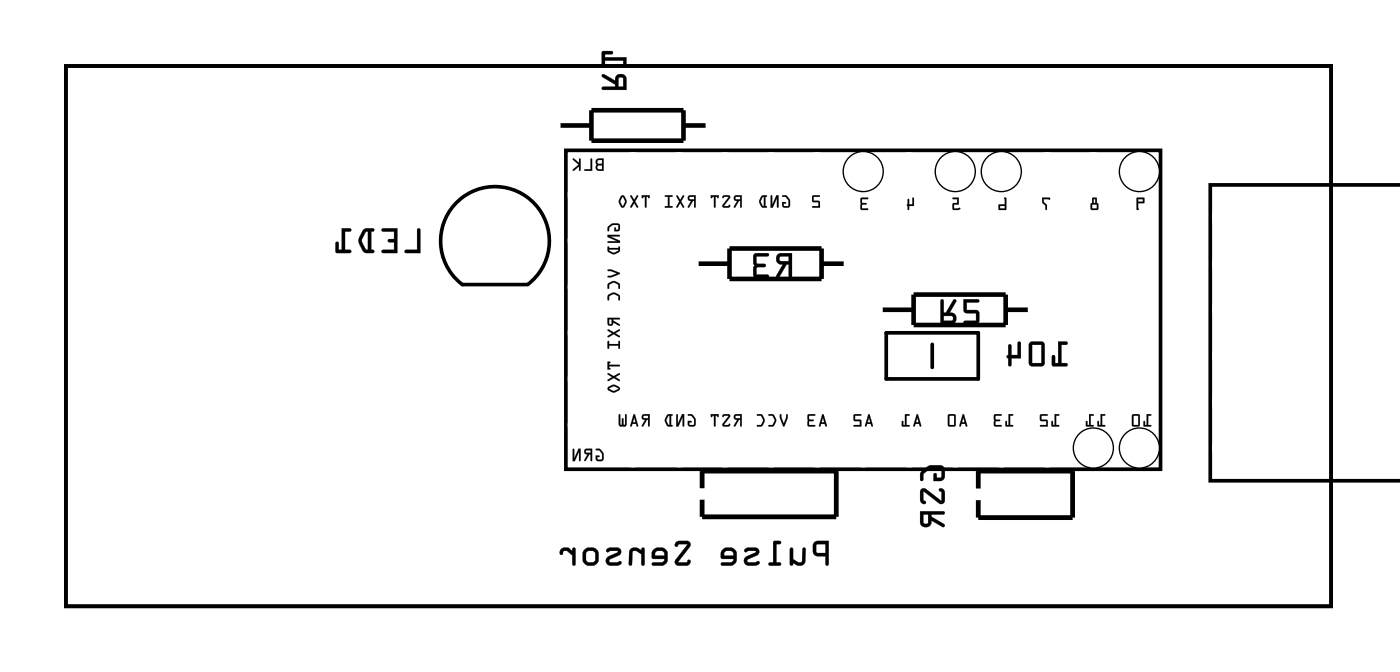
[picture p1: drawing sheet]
<svg xmlns="http://www.w3.org/2000/svg" width="77mm" height="37mm" viewBox="0 0 77 37" stroke-linecap="round" stroke-linejoin="round" font-family="sans-serif">
<path d="M3.6 3.6h69.9v29.8h-69.9zM25 11.4a3 3 0 0 1 4.5-.2 3 3 0 0 1-.4 4.5h-3.6a3 3 0 0 1-.5-4.3zM31.2 8.3h32.8v17.6h-32.8zM48.9 18.3h5.1v2.6h-5.1zM51.4 19v1.3M77.3 10.2h-10.5v16.3h10.5" fill="none" stroke="#000" stroke-width=".2"/>
<g fill="#000">
<path d="M44.8 10.8h.4l-.3 .1v.2h.3l.1 .4-.5-.1h.4v-.2l-.4-.1zM47.5 10.9h.4l-.3 .1v.2h.2l-.2 .1v.2h.3v.1l-.4-.1zM50.1 11h.1v.3h.1l.1-.4v.5h-.2l-.1 .2-.1-.3zM52.6 10.9h.3v.4h-.3v.2h.4h-.4v-.3h.2v-.2h-.2zM57.5 10.9h.4v.1h-.3v.1l.2 .2-.1 .3v-.3l-.2-.1z"/>
<path d="M23 12.6v1.2h-.6v.1h.8v-1.2zM21.1 12.6v.2h.6v.4h-.2l-.1 .1h.1l.2 .1v.4h-.6v.1h.8v-1.3zM20 12.7a.81 .81 0 0 0 0 1.2h.6h.1l-.2-.1v-1l.1-.1v-.1h-.4zM20.2 12.8h.1v1l-.1-.1-.2-.4zM18.9 12.6v1.2h-.2v-.4l-.1-.1-.1 .6h.8v-.1h-.3v-1h.3l.1-.2z"/>
<path d="M23 12.6v1.2h-.6a.1 .1 0 0 0-.1 .1 .1 .1 0 0 0 .1 .1h.8v-1.3zM23.1 12.6l.1 .1v1.2h-.8v-.1h.6zM21.1 12.6v.2h.6v.4h-.2a.1 .1 0 0 0-.1 .1 .1 .1 0 0 0 .1 .1h.2v.4h-.6a.1 .1 0 0 0-.1 .1 .1 .1 0 0 0 .1 .1h.8v-1.4zM21.1 12.6h.8v1.3h-.8v-.1h.7v-.5h-.3h-.1l.1-.1h.3v-.4l-.7-.1zM20 12.7l-.2 .5v.3l.3 .4 .5 .1a.1 .1 0 0 0 .1-.1 .1 .1 0 0 0-.1-.1h-.1v-1h.1a.1 .1 0 0 0 .1-.1 .1 .1 0 0 0-.1-.1zM20.1 12.7l.1-.1h.4v.1l-.1 .1v1h.1v.1h-.5l-.3-.5v-.3zM20.2 12.8h.1v1l-.1-.1-.2-.4zM20.2 12.8l-.2 .5 .2 .4 .1 .1v-1zM18.9 12.6v1.2h-.2v-.4a.1 .1 0 0 0-.1-.1 .1 .1 0 0 0-.1 .1v.5l.8 .1a.1 .1 0 0 0 .1-.1 .1 .1 0 0 0-.1-.1h-.3v-1h.3a.1 .1 0 0 0 .1-.1 .1 .1 0 0 0-.1-.1zM18.9 12.6h.5l-.1 .1-.3 .1v1h.3v.1h-.8l.1-.6 .1 .1v.4h.2z"/>
<path d="M33.2 4.1l.1 .2 .6 .4v.1h-.6l-.1 .1 .1 .1h1.3v-.6a.31 .31 0 0 0-.4-.3 .31 .31 0 0 0-.3 .4zM34.2 4.3h.2v.5h-.3zM33.2 2.8l.1 .9 .1-.1v-.3h1v.3h.2v-.4h-1.2v-.2h.4v-.1z"/>
<path d="M33.2 4.1v.2l.7 .4v.1h-.6a.1 .1 0 0 0-.1 .1 .1 .1 0 0 0 .1 .1h1.3v-.6a.32 .32 0 0 0-.4-.3 .32 .32 0 0 0-.3 .4l-.6-.4zM33.2 4.1h.1l.7 .4a.31 .31 0 0 1 .2-.4 .31 .31 0 0 1 .4 .3v.6l-1.3-.1h-.1l.1-.1h.7v-.1l-.7-.4zM34.2 4.3h.2v.5h-.3zM34.1 4.3v.5h.3v-.5zM33.2 2.8v.8a.1 .1 0 0 0 .1 .1 .1 .1 0 0 0 .1-.1v-.3h1v.3a.1 .1 0 0 0 .1 .1 .1 .1 0 0 0 .1-.1v-.4h-1.2v-.2h.3a.1 .1 0 0 0 .1-.1 .1 .1 0 0 0-.1-.1zM33.2 2.8l.6 .1v.1h-.4v.2h1.2v.4h-.2v-.3h-1v.3l-.1 .1z"/>
<path d="M32.9 8.8v.5l.1 .1h.3v-.7zM33 9.1h.2v.2h-.2zM33 8.8h.2v.2h-.2zM32.6 8.7v.6h-.3v.1h.4v-.6zM31.6 8.7l.3 .4-.3 .3 .4-.2v.2v-.6v.2z"/>
<path d="M32.9 8.8v.5l.1 .1h.3v-.7zM32.9 8.8l.4-.1v.7h-.2a.2 .2 0 0 1-.2-.1 .2 .2 0 0 1 0-.2zM33 9.1h.2v.2h-.2zM33 9.1v.2h.2v-.2zM33 8.8h.2v.2h-.2zM33 8.8v.2h.2v-.2zM32.6 8.7v.6h-.3v.1h.4v-.6zM32.6 8.7l.1 .1v.6h-.4v-.1h.3zM31.6 8.7l.3 .4-.3 .3 .4-.2v.2v-.6l-.1 .2zM31.6 8.7l.4 .3v-.2v.6v-.2l-.4 .2 .3-.3z"/>
<path d="M33.5 19.9v.5l.2-.1-.1-.1h.6l-.6-.1 .1-.1zM33.5 20.6l.3 .2-.3 .1 .1 .1 .3-.2 .3 .2-.2-.2 .2-.1v-.1l-.3 .1zM33.6 21.3v.2l.2 .1 .4-.1v-.2l-.3-.1zM33.6 21.4l.3-.1 .2 .1-.2 .2z"/>
<path d="M33.5 19.9v.5l.2-.1-.1-.1h.6v-.1h-.6l.1-.1zM33.5 19.9l.2 .1-.1 .1 .6 .1h-.6l.1 .1-.2 .1zM33.5 20.6l.3 .2-.3 .1 .1 .1 .3-.2 .3 .2-.2-.2 .2-.1v-.1l-.3 .1zM33.5 20.6l.4 .1 .3-.1v.1l-.3 .1 .3 .2-.3-.2-.3 .2-.1-.1 .3-.1zM33.6 21.3v.2l.2 .1 .4-.1v-.2l-.3-.1zM33.6 21.3l.3-.1 .2 .1 .1 .2-.4 .1-.2-.1zM33.6 21.4l.3-.1 .2 .1-.2 .1zM33.6 21.4l.3 .2 .2-.2-.2-.1z"/>
<path d="M33.5 14.9h.1l.4 .2-.4 .1v.1l.6-.2-.5-.2zM33.6 15.6v.3v-.2l.3-.1 .2 .1v.2h.1a.31 .31 0 0 0-.3-.4zM33.6 16.3v.3v-.3l.3-.1 .2 .1v.2h.1a.31 .31 0 0 0-.3-.4z"/>
<path d="M33.5 14.9h.1l.4 .2-.4 .1v.1l.6-.2-.5-.3zM33.5 14.9h.2l.5 .2-.6 .2v-.1l.5-.1zM33.6 15.6v.3v-.2l.3-.1 .2 .1v.2h.1v-.3l-.2-.1zM33.6 15.6l.3-.1a.3 .3 0 0 1 .3 .4h-.1v-.2l-.2-.1-.3 .1v.2zM33.6 16.2v.4v-.3l.3-.1 .2 .1v.2h.1v-.2l-.2-.2zM33.6 16.3l.3-.2a.3 .3 0 0 1 .3 .4h-.1v-.2l-.2-.1-.3 .1v.3z"/>
<path d="M33.6 12.5v.2v-.1l.2-.2h.3v.3h-.1l-.1-.2v.3l.3-.1-.1-.4h-.3zM33.5 12.9v.2l.6 .2h-.5v.1h.6v-.1l-.5-.3h.5zM33.5 13.6v.3a.4 .4 0 0 0 .6 0l.1-.3-.1 .1h-.5zM33.6 13.8h.5l-.2 .1z"/>
<path d="M33.6 12.5v.3v-.2l.2-.2h.3v.3h-.1l-.1-.2v.3l.3-.1-.1-.4h-.3zM33.6 12.5l.2-.2h.3l.1 .4-.3 .1v-.3l.1 .2h.1v-.3h-.3l-.2 .2v.1zM33.5 12.9v.2l.6 .2h-.5v.1h.6v-.1l-.5-.3h.5v-.1zM33.5 12.9l.7 .1h-.5l.5 .3v.1h-.6v-.1h.5l-.6-.2zM33.5 13.6v.3l.3 .1 .4-.2v-.2l-.1 .1h-.5zM33.5 13.6l.1 .1h.5l.1-.1v.2l-.2 .2h-.2l-.3-.1zM33.6 13.8h.5l-.2 .1zM33.6 13.8l.3 .1 .2-.1z"/>
<path d="M33.5 17.5v.3a.16 .16 0 0 0 .2 .2 .16 .16 0 0 0 .1-.2l.4 .2v-.1l-.4-.3 .4-.1zM33.6 17.6h.1v.3l-.1-.1zM33.5 18.2l.3 .2-.3 .1 .1 .1 .3-.2 .3 .2-.2-.2 .2-.2-.3 .1zM33.5 18.8l.1 .4v-.1h.5v.1h.1v-.4l-.1 .2h-.5z"/>
<path d="M33.5 17.5v.3a.16 .16 0 0 0 .2 .2 .16 .16 0 0 0 .1-.2l.4 .2v-.1l-.4-.3 .4-.1zM33.5 17.5h.7l-.4 .1 .4 .4-.4-.2a.16 .16 0 0 1-.1 .2 .16 .16 0 0 1-.2-.2zM33.6 17.6h.1v.3l-.1-.1zM33.6 17.6v.2l.1 .1 .1-.3zM33.5 18.2l.3 .2-.3 .1 .1 .1 .3-.2 .3 .2-.2-.2 .2-.2-.3 .1zM33.5 18.2l.4 .1 .3-.1-.3 .2 .3 .2-.3-.2-.3 .2-.1-.1 .3-.1zM33.5 18.8l.1 .4v-.1h.5v.1h.1v-.4l-.1 .2h-.5v-.2zM33.5 18.8l.1 .2h.5l.1-.2v.4h-.1v-.2h-.5v.2z"/>
<path d="M35.4 10.8v.1h.2l.1 .5v-.5h.1l.1-.1zM34.8 10.8l.1 .3-.1 .3h.1l.1-.2 .2 .2-.2-.3 .2-.3h-.1l-.1 .2zM34.3 10.8l-.2 .4 .2 .2h.1l.2-.3-.2-.3zM34.3 10.9l.2 .2-.1 .3-.2-.3z"/>
<path d="M35.4 10.8v.1h.2v.5l.1 .1v-.6h.1l.1-.1zM35.4 10.8h.5l-.1 .1-.1-.1-.1 .6v-.6l-.2 .1zM34.8 10.8l.1 .3-.1 .3h.1l.1-.2 .2 .3-.2-.4 .2-.3h-.1l-.1 .2zM34.8 10.8l.2 .2 .1-.2h.1l-.2 .3 .2 .3-.2-.2-.1 .2h-.1l.2-.3zM34.3 10.8l-.2 .4 .2 .2h.1l.2-.3-.1-.3zM34.3 10.8h.1l.2 .3-.2 .3h-.1l-.1-.2zM34.4 10.9l.1 .2-.1 .3-.2-.3zM34.3 10.9l-.1 .2 .2 .3 .1-.3z"/>
<path d="M38 10.8a.16 .16 0 0 0 0 .2 .16 .16 0 0 0 .1 .1l-.1 .3 .3-.3 .1 .3v-.6zM38.1 10.9h.2v.1h-.2zM37.3 10.8l.2 .3-.2 .3h.1l.1-.2 .2 .2-.1-.3 .2-.3h-.1l-.2 .2zM36.7 10.8l.2 .1v.5h-.2h.4h-.2v-.5l.2-.1z"/>
<path d="M38 10.8a.16 .16 0 0 0 0 .2 .16 .16 0 0 0 .1 .1l-.1 .3 .3-.3 .1 .4v-.7zM38 10.8h.4v.6l-.1-.3-.3 .3 .1-.3a.16 .16 0 0 1-.1-.1 .16 .16 0 0 1 0-.2zM38.1 10.9h.2v.1h-.2zM38.1 10.9v.1h.2v-.2zM37.3 10.8l.2 .3-.2 .3h.1l.1-.2 .2 .3-.1-.4 .2-.3h-.1l-.2 .2zM37.3 10.8l.2 .2 .2-.2h.1l-.2 .3 .1 .3-.2-.2-.1 .2h-.1l.2-.3zM36.7 10.8v.1h.2v.5h-.2l.4 .1v-.1h-.2v-.5l.2-.1zM36.7 10.8h.4h-.2v.6h.2h-.4h.2v-.6z"/>
<path d="M40.5 10.8a.16 .16 0 0 0 0 .2 .16 .16 0 0 0 .2 .1l-.2 .3h.1l.2-.3 .1 .3v-.6zM40.6 10.9h.2v.1h-.2zM39.9 10.8v.1h.3l-.3 .5h.3l.1-.1h-.4l.4-.5zM39.2 10.8l.1 .1h.1l.1 .5v-.5h.1l.1-.1z"/>
<path d="M40.5 10.8a.16 .16 0 0 0 0 .2 .16 .16 0 0 0 .2 .1l-.2 .3h.1l.2-.3 .1 .4v-.7zM40.5 10.8h.4v.6l-.1-.3-.3 .3 .2-.3a.16 .16 0 0 1-.2-.1 .16 .16 0 0 1 0-.2zM40.6 10.9h.2v.1h-.2zM40.6 10.9v.1h.2v-.2zM39.9 10.8v.1h.3l-.3 .5h.3l.1-.1h-.4l.4-.5zM39.9 10.8h.4l-.4 .5h.4l-.1 .1h-.3l.3-.5h-.3zM39.2 10.8v.1h.2v.5l.1 .1v-.6h.1l.1-.1zM39.2 10.8h.5l-.1 .1-.1-.1v.6l-.1-.6-.1 .1z"/>
<path d="M43.2 10.8l.2 .1 .1 .2v.3l-.2-.1-.1-.1 .2-.1h-.2v.3l.3 .1 .1-.1a.43 .43 0 0 0-.4-.6zM42.5 10.8v.7h.1l.3-.6v.5l.1-.6h-.2l-.2 .5v-.5zM42 10.8a.41 .41 0 0 0 0 .6h.3h-.1v-.5l.1-.1zM42.1 10.9l.1 .5-.2-.3z"/>
<path d="M43.2 10.8l.3 .2v.3l-.2 .1-.1-.2h.2l-.2-.1v.3h.3l.1-.1v-.3l-.2-.2zM43.2 10.8h.2l.2 .2-.1 .4h-.3v-.3l.2 .1h-.2l.1 .2 .2-.1v-.3zM42.5 10.8v.7h.1l.3-.6v.5v.1l.1-.7h-.2l-.2 .5v-.5zM42.5 10.8h.1v.5l.2-.5h.2l-.1 .6v-.5l-.3 .6h-.1zM42 10.8l-.1 .4 .1 .2 .3 .1-.1-.6 .1-.1zM42 10.8h.3h-.1l.1 .6h-.2l-.2-.2zM42.1 10.9l.1 .5-.2-.3zM42.1 10.9l-.1 .2 .2 .3v-.6z"/>
<path d="M42.9 14a.32 .32 0 0 0 0 .4 .32 .32 0 0 0 .3 .2l-.4 .7h.2l.4-.7h.1v.6l.2 .1v-1.3zM43 14.2l.5-.1v.3h-.4zM41.6 14v1.2l.1 .1h.7v-.2h-.7l.1-.4h.4l.1-.1h-.1l-.4-.1-.1-.4h.6l.1-.1z"/>
<path d="M42.9 14a.32 .32 0 0 0-.1 .4 .32 .32 0 0 0 .4 .2l-.4 .6a.1 .1 0 0 0 .1 .1 .1 .1 0 0 0 .1 0l.4-.7h.1v.6a.1 .1 0 0 0 .1 .1 .1 .1 0 0 0 .1-.1v-1.3h-.6zM42.9 14h.8l-.1 1.3-.1-.1v-.6h-.1l-.4 .7h-.1l.3-.7a.31 .31 0 0 1-.3-.2 .31 .31 0 0 1 0-.4zM43 14.2l.5-.1v.3h-.4zM43 14.2l.1 .2h.4v-.3zM41.6 14v1.2l.1 .1h.6a.1 .1 0 0 0 .1-.1 .1 .1 0 0 0-.1-.1h-.6l.1-.3 .4-.1a.1 .1 0 0 0 .1-.1 .1 .1 0 0 0-.1-.1h-.4l-.1-.4h.6a.1 .1 0 0 0 .1-.1 .1 .1 0 0 0-.1-.1zM41.6 14h.8l-.1 .1h-.6l.1 .4 .4 .1h.1l-.1 .1h-.4l-.1 .4 .7 .1v.1h-.7l-.1-.1z"/>
<path d="M44.8 10.8v.3l.4 .1v.2h-.4l.5 .1-.1-.4h-.3v-.2l.4-.1zM44.8 10.8h.4h-.3v.3h.3l.1 .4-.5-.1h.4v-.3h-.4z"/>
<path d="M47.5 10.9v.6l.4 .1v-.1h-.3v-.2l.2-.1h-.2v-.2l.3-.1zM47.5 10.9h.4l-.3 .1v.2h.2l-.2 .1v.2h.3v.1l-.4-.1z"/>
<path d="M50.1 11l-.1 .3 .1 .3 .1-.2h.2v-.5h-.1v.4h-.1v-.3zM50.1 11h.1v.3h.2v-.4v.5l-.2-.1-.1 .3-.1-.3z"/>
<path d="M51.9 16.5v1.4h.6a.32 .32 0 0 0 .3-.4 .32 .32 0 0 0-.4-.3l.4-.6a.1 .1 0 0 0-.1-.1 .1 .1 0 0 0-.1 0l-.4 .7h-.1v-.7zM51.9 16.5l.2 .1v.6h.1l.4-.7 .2 .1-.4 .6a.31 .31 0 0 1 .4 .3 .31 .31 0 0 1-.3 .4h-.6zM52.1 17.4h.4l.1 .2-.5 .1zM52.1 17.4v.3l.5-.1-.1-.2zM53.2 16.5v.7l.7 .1v.4h-.6a.1 .1 0 0 0-.1 .1 .1 .1 0 0 0 .1 .1h.6l.1-.1v-.7h-.7v-.4h.7a.1 .1 0 0 0 .1-.1 .1 .1 0 0 0-.1-.1zM53.2 16.5l.8 .1v.1h-.7v.4h.6l.1 .1v.5l-.1 .1h-.7l.1-.1h.6v-.4l-.7-.1z"/>
<path d="M51.9 16.5v1.4h.6a.31 .31 0 0 0 .3-.4 .31 .31 0 0 0-.4-.3l.4-.6-.2-.1-.4 .7h-.1v-.6zM52.1 17.4h.4l.1 .2-.5 .1zM53.2 16.5v.7l.7 .1v.4h-.6l-.1 .1h.7l.1-.1v-.5l-.1-.1h-.6v-.4h.7v-.1z"/>
<path d="M52.6 10.9v.1h.2v.2h-.2v.3h.4v-.1l-.4 .1v-.2h.3v-.4zM52.6 10.9h.3v.4h-.3v.2h.4h-.4v-.3h.2v-.2z"/>
<path d="M55.4 10.9v.4h-.3v.3l.4-.1v-.6zM55.2 11.4h.2v.1h-.2z"/>
<path d="M55.4 10.9v.4h-.3v.3h.4v-.7zM55.4 10.9h.1v.6l-.4 .1v-.3h.4zM55.2 11.4h.2v.1h-.2zM55.2 11.3v.2h.3v-.2z"/>
<path d="M57.5 10.9v.3l.2 .1v.3l.1-.3-.2-.2v-.1h.3l.1-.1zM57.5 10.9h.4v.1h-.3v.1l.2 .2-.1 .3v-.3l-.2-.1z"/>
<path d="M60.3 10.9l-.1 .6 .4 .1v-.3l-.1-.1v-.3zM60.3 11.3h.2v.2h-.2zM60.4 11v.2z"/>
<path d="M60.3 10.9l-.1 .6 .4 .1v-.3l-.1-.1v-.3zM60.3 10.9h.2v.3l.1 .1v.3l-.4-.1zM60.3 11.3h.2v.2h-.2zM60.3 11.3v.2h.2v-.2zM60.4 11v.2zM60.4 11v.2v-.2z"/>
<path d="M62.7 10.9v.6l.1 .1v-.4h.3l.1-.3zM62.8 11h.3v.1h-.3z"/>
<path d="M62.7 10.9v.6l.1 .1v-.4h.3l.1-.3zM62.7 10.9h.5l-.1 .3h-.3v.4l-.1-.1zM62.8 11h.3v.1h-.3zM62.8 11v.1h.3v-.1z"/>
<path d="M3.6 3.6v29.8h69.9v-29.8zM3.6 3.6h69.9v29.8h-69.9z"/>
<path d="M32.9 24.7l.2 .1 .1 .2v.3h-.2v-.1l.1-.1h-.2v.3h.3l.1-.1a.43 .43 0 0 0-.4-.6zM32.3 24.8a.16 .16 0 0 0-.1 .2 .16 .16 0 0 0 .2 0l-.2 .4h.1l.3-.4 .1 .4v-.7zM32.3 24.8h.3v.2h-.2zM31.6 24.7v.7h.1l.3-.5v.5v-.7h-.1l-.2 .6v-.5z"/>
<path d="M32.9 24.7l.3 .3v.3h-.2v-.1l.1-.1h-.2v.2l.3 .1 .1-.1v-.3l-.2-.3zM32.9 24.7h.2l.2 .3-.1 .4-.3-.1v-.2h.2l-.1 .1v.1h.2v-.3zM32.3 24.8a.16 .16 0 0 0-.1 .2 .16 .16 0 0 0 .2 0l-.2 .4h.1l.3-.4 .1 .4v-.7zM32.3 24.8l.4-.1-.1 .7v-.4l-.4 .4 .2-.4a.16 .16 0 0 1-.1 0 .16 .16 0 0 1 0-.2zM32.3 24.8h.3v.2h-.2zM32.3 24.8l.1 .2h.2v-.2zM31.6 24.7v.7h.1l.2-.5v.5h.1v-.7h-.1l-.2 .6v-.5zM31.6 24.7l.1 .1v.5l.2-.6h.1v.7l-.1-.5-.2 .5h-.1z"/>
<path d="M35.5 22.9a.16 .16 0 0 0-.1 .2 .16 .16 0 0 0 .2 0l-.2 .4h.1l.3-.4v.4l.1-.7zM35.5 22.9h.3v.2l-.3-.1zM35 22.8l-.2 .7 .1-.1h.2l.1 .1-.2-.6zM35 23l.1 .3h-.2zM34.2 22.8l-.1 .6 .1 .1h.3l.1-.6h-.1v.5h-.1v-.3l-.1 .3-.1-.5z"/>
<path d="M35.4 22.9a.16 .16 0 0 0 0 .2 .16 .16 0 0 0 .2 0l-.2 .4h.1l.3-.4v.4l.1-.7zM35.5 22.9l.4-.1-.1 .7v-.4l-.4 .4 .2-.4a.16 .16 0 0 1-.2 0 .16 .16 0 0 1 .1-.2zM35.5 22.9h.3v.2l-.3-.1zM35.5 22.9v.2h.3v-.2zM35 22.8l-.2 .7h.1v-.1h.2l.1 .1-.2-.6zM35 22.8v.1l.2 .6-.1-.1h-.2l-.1 .1zM35 23l.1 .3h-.2zM35 23l-.1 .3h.2zM34.2 22.8l-.1 .6 .1 .1h.3l.1-.6h-.1v.5h-.1v-.4l-.1 .4-.1-.5zM34.2 22.8v.1l.1 .5v-.3l.1 .3h.1v-.5h.1l-.1 .6h-.3l-.1-.1z"/>
<path d="M38 22.8l.2 .1 .1 .2v.3h-.3v-.1l.2-.1h-.2v.3h.3l.1-.1a.43 .43 0 0 0-.4-.6zM37.3 22.8v.7h.1l.3-.5v.5l.1-.7h-.2l-.2 .6v-.5zM36.8 22.9a.41 .41 0 0 0 0 .6h.3l-.1-.1v-.5h.1zM36.9 22.9v.5l-.1-.2z"/>
<path d="M38 22.8l.3 .3v.3h-.2l-.1-.1 .2-.1h-.3l.1 .2 .3 .1 .1-.1v-.3l-.2-.3zM38 22.8h.2l.2 .3-.1 .4-.3-.1v-.2h.2l-.2 .1 .1 .1h.2v-.3zM37.3 22.8v.7h.1l.3-.5v.5l.1-.7h-.2l-.2 .6v-.5zM37.3 22.8l.1 .1v.5l.2-.6h.2l-.1 .7v-.5l-.3 .5h-.1zM36.8 22.9l-.1 .4 .1 .2h.3l-.1-.6h.1zM36.8 22.9h.3h-.1l.1 .6h-.3l-.1-.2zM36.9 22.9v.5l-.1-.2zM36.9 22.9l-.1 .3 .2 .2v-.5z"/>
<path d="M40.5 22.9a.16 .16 0 0 0 0 .2 .16 .16 0 0 0 .2 0l-.2 .4h.1l.2-.4 .1 .4v-.7zM40.6 22.9h.2v.2l-.2-.1zM39.9 22.9v.1l.3-.1-.3 .6h.3l.1-.1h-.4l.4-.5zM39.2 22.8l.1 .2 .1-.1 .1 .6v-.6l.1 .1 .1-.2z"/>
<path d="M40.5 22.9a.16 .16 0 0 0 0 .2 .16 .16 0 0 0 .2 0l-.2 .4h.1l.2-.4 .1 .4v-.7zM40.5 22.9l.4-.1v.7l-.1-.4-.3 .4 .2-.4a.16 .16 0 0 1-.2 0 .16 .16 0 0 1 0-.2zM40.6 22.9h.2v.2l-.2-.1zM40.6 22.9v.2h.2v-.2zM39.9 22.9v.1l.3-.1-.3 .6h.3l.1-.1h-.4l.4-.5zM39.9 22.9h.4l-.4 .5h.4l-.1 .1h-.3l.3-.6-.3 .1zM39.2 22.8v.2l.2-.1v.6h.1v-.6l.1 .1 .1-.2zM39.2 22.8h.5l-.1 .2-.1-.1v.6l-.1-.6-.1 .1z"/>
<path d="M43 22.8v.2l.3 .5 .2-.6h-.1l-.1 .4-.2-.4zM42.4 22.8v.1h.2l.1 .3-.1 .2h-.2v.1a.31 .31 0 0 0 .4-.3l-.1-.4zM41.8 22.8v.1h.2l.1 .3-.1 .2h-.2v.1a.31 .31 0 0 0 .4-.3l-.2-.4z"/>
<path d="M43 22.8v.2l.3 .5 .2-.6h-.1l-.1 .4-.2-.4zM43 22.8l.3 .6 .1-.5h.1l-.2 .6-.3-.5zM42.4 22.8v.1h.2l.1 .3-.1 .2-.2 .1h.2l.2-.4-.1-.3zM42.4 22.8l.3 .1 .1 .3a.3 .3 0 0 1-.4 .3v-.1h.2l.2-.2-.2-.3zM41.8 22.8v.1h.2l.1 .3-.1 .2-.2 .1h.2l.2-.4-.2-.3zM41.8 22.8l.3 .1 .1 .3a.3 .3 0 0 1-.4 .3v-.1h.2l.1-.2-.1-.3z"/>
<path d="M45.4 22.8l-.2 .7h.1v-.1h.2l.1 .1-.1-.6zM45.4 23l.1 .3h-.2zM44.6 22.9v.6h.4v-.1h-.4l.1-.2h.2l-.2-.1-.1-.2h.4z"/>
<path d="M45.4 22.8l-.2 .7h.1v-.1h.2l.1 .1-.1-.6zM45.4 22.8l.1 .1 .1 .6-.1-.1h-.2v.1h-.1zM45.4 23l.1 .3h-.2zM45.4 23l-.1 .3h.2zM44.6 22.9v.6h.4v-.1h-.4l.1-.2h.2l-.2-.1-.1-.2h.4zM44.6 22.9h.4h-.4l.1 .2 .2 .1h-.2l-.1 .2h.4v.1h-.4z"/>
<path d="M44.9 29.9v.2v.4l.1 .1 .6 .1v.4l.1 .1v-1.4zM45.1 30h.5v.5h-.5zM43.6 30.2v1h.1l.1-.2a.38 .38 0 0 0 .3 .2 .38 .38 0 0 0 .3-.3v-.7h-.1v.7l-.1 .1-.4-.2v-.6zM42.7 29.8v1.2h-.2l-.1 .1 .6 .1 .1-.2h-.3v-1h.2l.1-.1zM41.1 30.3a.12 .12 0 0 0 .1 .1 .12 .12 0 0 0 .1 0h.4l-.5 .3a.27 .27 0 0 0-.1 .3 .27 .27 0 0 0 .2 .2l.6-.1v-.2l-.2 .1-.5-.1 .1-.1 .5-.2a.22 .22 0 0 0 .1-.2 .22 .22 0 0 0-.2-.2h-.4zM39.9 30.3l-.1 .2v.3l.7 .1-.1 .1h-.6v.2l.7-.1 .1-.2v-.6l-.3-.1h-.3zM40 30.4h.4l.1 .2h-.5zM37.3 29.9l-.1 .2h.1l.2-.1h.4l-.6 .9v.2l.1 .1h.6l.1-.2v-.1l-.2 .1h-.5l.7-.9v-.2l-.2-.1zM36.1 30.3l-.1 .2v.3l.7 .1-.2 .1h-.5v.2l.7-.1 .1-.2v-.6l-.3-.1h-.3zM36.2 30.4h.4l.1 .2h-.6zM34.8 30.3l-.1 .1v.8l.2-.1v-.7h.1l.4 .1v.6l.1 .1v-1h-.1v.1l-.3-.1zM33.5 30.3a.12 .12 0 0 0 0 .1 .12 .12 0 0 0 .2 0h.4l-.5 .3a.27 .27 0 0 0-.2 .3 .27 .27 0 0 0 .3 .2l.6-.1-.1-.2-.1 .1-.5-.1 .1-.1 .4-.2a.22 .22 0 0 0 .2-.2 .22 .22 0 0 0-.2-.2h-.4zM32.1 30.7a.5 .5 0 0 0 1 0 .5 .5 0 0 0-1 0zM32.4 30.4h.3l.1 .1 .1 .4-.1 .1h-.3l-.2-.1zM31 30.3l-.1 .1a.11 .11 0 0 0 .1 .2 .11 .11 0 0 0 .1-.2h.2l.3 .2v.5l.1 .1v-1h-.1v.2l-.2-.2z"/>
<path d="M44.9 29.9v.2v.4l.1 .1 .6 .1-.1 .4a.1 .1 0 0 0 .1 .1 .1 .1 0 0 0 .1-.1v-1.3h-.6zM44.9 29.9l.8-.1v1.4l-.1-.1v-.4l-.6-.1-.1-.1zM45.1 30h.5v.5h-.5zM45.1 30v.5h.5v-.5zM43.6 30.2v.9a.1 .1 0 0 0 .1 .1 .11 .11 0 0 0 .1-.2 .39 .39 0 0 0 .6-.1l.1-.6a.09 .09 0 0 0-.1-.1 .09 .09 0 0 0-.1 .1v.6l-.2 .1-.3-.2v-.6zM43.6 30.2h.2v.6l.4 .2 .1-.1v-.7h.1v.7a.32 .32 0 0 1-.5 .2l-.1-.1-.1 .2-.1-.1zM42.7 29.8v1.2h-.2a.1 .1 0 0 0-.1 .1 .1 .1 0 0 0 .1 .1h.5a.1 .1 0 0 0 .1-.1 .1 .1 0 0 0-.1-.1h-.2v-1h.2a.1 .1 0 0 0 .1-.1 .1 .1 0 0 0-.1-.1zM42.7 29.8l.4 .1-.1 .1h-.2v1h.3l-.1 .2-.6-.1 .1-.1h.2zM41.1 30.3a.12 .12 0 0 0 0 .2 .12 .12 0 0 0 .2-.1h.4l-.5 .3a.28 .28 0 0 0-.2 .3 .28 .28 0 0 0 .3 .2l.6-.1a.12 .12 0 0 0-.1-.1 .12 .12 0 0 0-.1 0h-.4l-.1-.1 .7-.4v-.2l-.1-.1a.71 .71 0 0 0-.7 .1zM41.1 30.3l.2-.1h.4a.22 .22 0 0 1 .2 .2 .22 .22 0 0 1-.1 .2l-.5 .2-.1 .1 .5 .1 .2-.1v.2l-.2 .1h-.5l-.1-.2v-.2l.6-.4h-.4a.1 .1 0 0 1-.2 0 .09 .09 0 0 1 0-.1zM39.9 30.3l-.1 .2v.3h.7l-.1 .2h-.5a.1 .1 0 0 0-.1 .1 .1 .1 0 0 0 .1 .1h.5l.1-.1 .1-.1 .1-.5-.3-.3h-.3zM39.9 30.3l.1-.1h.3l.3 .2v.5l-.1 .2h-.7v-.1h.6l.1-.1v-.1h-.7v-.3zM40 30.4h.4l.1 .2h-.5zM40 30.4l-.1 .2h.6l-.1-.2zM37.3 29.9l-.1 .2a.13 .13 0 0 0 .2 0 .13 .13 0 0 0 .1-.1h.4l-.6 .9a.21 .21 0 0 0 0 .2 .21 .21 0 0 0 .1 .1h.6l.1-.3a.13 .13 0 0 0-.1 0 .13 .13 0 0 0-.1 .1h-.5l.7-.9a.21 .21 0 0 0-.2-.3zM37.3 29.9l.6-.1a.2 .2 0 0 1 .2 .3l-.7 .9h.5l.2-.1-.1 .2-.6 .1-.1-.3 .6-.9h-.4l-.2 .1zM36.1 30.3l-.1 .2v.3h.7l-.2 .2h-.4a.1 .1 0 0 0-.1 .1 .1 .1 0 0 0 .1 .1h.5l.1-.1 .1-.1v-.5l-.2-.3h-.4zM36.1 30.3l.1-.1h.3l.3 .2v.5l-.1 .2h-.7v-.1h.5l.2-.1v-.1h-.7v-.3zM36.2 30.4h.4l.1 .2h-.6zM36.2 30.4l-.1 .2h.6l-.1-.2zM34.8 30.3l-.1 .8a.09 .09 0 0 0 .1 .1 .09 .09 0 0 0 .1-.1v-.7h.2l.3 .1v.6a.1 .1 0 0 0 .1 .1 .1 .1 0 0 0 .1-.1v-.8a.11 .11 0 0 0-.2-.1 .1 .1 0 0 0 0 .1l-.3-.1zM34.8 30.3l.3-.1 .3 .2v-.2h.1v.9h-.1v-.6l-.3-.1h-.2v.7h-.2v-.7zM33.5 30.3a.12 .12 0 0 0 0 .2 .12 .12 0 0 0 .2-.1h.4l-.5 .3a.28 .28 0 0 0-.2 .3 .28 .28 0 0 0 .3 .2l.6-.1a.12 .12 0 0 0-.1-.1 .12 .12 0 0 0-.1 0h-.4l-.1-.1 .6-.4 .1-.2-.2-.1a.71 .71 0 0 0-.6 .1zM33.5 30.3l.2-.1h.4a.22 .22 0 0 1 .2 .2 .22 .22 0 0 1-.2 .2l-.4 .2-.1 .1 .5 .1 .1-.1 .1 .2-.3 .1h-.4l-.1-.2v-.2l.6-.4h-.5a.09 .09 0 0 1-.1 0 .09 .09 0 0 1 0-.1zM32.1 30.7a.51 .51 0 0 0 1 0 .51 .51 0 0 0-1 0zM32.1 30.7a.5 .5 0 0 1 1 0 .5 .5 0 0 1-1 0zM32.4 30.4h.3h.1v.5v.1l-.4-.1zM32.4 30.4l-.1 .5 .2 .1h.3l.1-.1v-.4l-.2-.1zM31 30.3l-.1 .1a.11 .11 0 0 0 .1 .2 .11 .11 0 0 0 .1-.2h.2l.3 .2v.5a.1 .1 0 0 0 .1 .1 .1 .1 0 0 0 .1-.1v-.8a.1 .1 0 0 0-.1-.1 .1 .1 0 0 0-.1 .1v.1l-.2-.2zM31 30.3l.4-.1 .2 .2v-.2h.1v.9h-.1v-.5l-.3-.2h-.2l-.2 .2z"/>
<path d="M47.9 22.8l-.2 .7h.1l.1-.1h.2v.1l-.1-.6zM48 23v.3h-.1zM47.1 22.9v.3h.3v.2l-.3 .1h.4v-.3l-.3-.1v-.2h.3z"/>
<path d="M47.9 22.8l-.2 .7h.1l.1-.1h.2v.1l-.1-.6zM47.9 22.8l.1 .1 .1 .6v-.1h-.2l-.1 .1h-.1zM47.9 23l.1 .3h-.1zM48 23l-.1 .3h.1zM47.1 22.9v.3h.3v.2l-.3 .1h.4v-.3l-.3-.1v-.2h.3zM47.1 22.9h.4h-.3v.2l.3 .1v.3h-.4l.4-.1v-.2h-.4z"/>
<path d="M50.6 22.8l-.2 .7h.1v-.1h.2l.1 .1zM50.6 23l.1 .3h-.2zM49.9 22.8v.6l-.1-.2v.3h.4v-.1h-.2v-.5h.2z"/>
<path d="M50.6 22.8l-.2 .7h.1v-.1h.2l.1 .1-.1-.6zM50.6 22.8l.1 .1 .1 .6-.1-.1h-.2v.1h-.1zM50.6 23l.1 .3h-.2zM50.6 23l-.1 .3h.2zM49.9 22.8v.6l-.1-.2v.3h.4v-.1h-.2v-.5h.2zM49.9 22.8l.3 .1h-.2v.5h.2v.1h-.4v-.3v.2h.1z"/>
<path d="M50.9 26l-.1 .2v.3h.1l.1-.4 .3-.2 .6-.1 .1 .5h-.3v-.2h-.1l-.1 .4h.5l.1-.1v-.5v-.2l-.2-.1a.94 .94 0 0 0-1 .4zM50.8 27v.5l.1 .3 .2-.1-.1-.1v-.5l.9 .7 .2-.1v-.5l-.1-.3-.2 .1 .2 .1-.1 .5-.8-.6zM50.8 28.2v.6a.31 .31 0 0 0 .3 .3 .31 .31 0 0 0 .3-.4l.7 .3v-.1l-.7-.4v-.1h.6l.1-.2zM51 28.4h.2v.5l-.2-.1z"/>
<path d="M50.9 25.9l-.1 .5a.1 .1 0 0 0 .1 .1 .1 .1 0 0 0 .1-.1v-.3l.3-.3 .6 .1v.4h-.2v-.1a.1 .1 0 0 0-.1-.1 .1 .1 0 0 0-.1 .1v.3l.6-.1v-.2v-.5l-.2-.1-.6 .1zM50.9 26a.9 .9 0 0 1 1.2-.2v.5l-.2 .2h-.4v-.3l.2-.1v.2h.2v-.5l-.6 .1-.3 .2-.1 .4-.1-.3zM50.8 27v.6l.2 .2a.13 .13 0 0 0 .1-.2 .13 .13 0 0 0-.1-.1v-.4l.8 .6a.21 .21 0 0 0 .2 .1 .21 .21 0 0 0 .1-.2v-.5l-.2-.2a.13 .13 0 0 0-.1 .1 .14 .14 0 0 0 .2 .2l-.1 .4-.8-.7zM50.8 27h.3l.8 .6 .1-.4-.2-.2 .2-.1 .1 .3v.5l-.2 .1-.9-.7-.1 .4 .2 .2-.2 .1-.1-.3zM50.8 28.2v.6a.32 .32 0 0 0 .3 .3 .32 .32 0 0 0 .3-.4l.6 .4a.1 .1 0 0 0 .1-.1 .1 .1 0 0 0 0-.1l-.7-.4v-.1h.6a.1 .1 0 0 0 .1-.1 .1 .1 0 0 0-.1-.1zM50.8 28.2h1.3l-.1 .2h-.6v.1l.7 .4v.1l-.7-.3a.31 .31 0 0 1-.3 .4 .31 .31 0 0 1-.3-.3zM51 28.4h.2v.5l-.2-.1zM50.9 28.4l.1 .4 .2 .1v-.5z"/>
<path d="M53.1 22.8l-.2 .7h.1l.1-.1h.2l.1 .1-.2-.6zM53.2 23v.3h-.1zM52.3 22.9v.6h.4v-.6zM52.4 22.9h.3v.5h-.3z"/>
<path d="M53.1 22.8l-.2 .7h.1l.1-.1h.2l.1 .1-.2-.6zM53.1 22.8l.1 .1 .2 .6-.1-.1h-.2l-.1 .1h-.1zM53.2 23v.3h-.1zM53.2 23l-.1 .3h.1zM52.3 22.9v.6h.4v-.6zM52.3 22.9h.4v.6h-.4zM52.4 22.9h.3v.5h-.3zM52.4 22.9v.5h.3v-.5z"/>
<path d="M55.7 22.8v.6h-.1l-.1-.2v.3h.4v-.1h-.2v-.5h.2zM54.9 22.9v.6h.4v-.1h-.4v-.2h.3l-.3-.1v-.2h.4z"/>
<path d="M55.7 22.8v.6h-.1l-.1-.2v.3h.4v-.1h-.2v-.5h.2zM55.7 22.8l.2 .1h-.2v.5h.2v.1h-.4v-.3l.1 .2h.1zM54.9 22.9l-.1 .6h.5v-.1h-.4l.1-.2h.2l-.3-.1v-.2h.4zM54.9 22.9h.4h-.4v.2l.3 .1h-.3v.2h.4v.1h-.4z"/>
<path d="M58.2 22.8v.6h-.1l-.1-.2v.3h.4v-.1h-.1v-.5h.2zM57.4 22.9v.3h.3v.2l-.3 .1h.4v-.3l-.3-.1v-.2h.3z"/>
<path d="M58.2 22.8v.6h-.1l-.1-.2v.3h.4v-.1h-.1v-.5h.2zM58.2 22.8l.3 .1h-.2v.5h.1v.1h-.4v-.3l.1 .2h.1zM57.4 22.9v.3h.3v.2l-.3 .1h.4v-.3l-.3-.1v-.2h.3zM57.4 22.9h.4h-.3v.2l.3 .1v.3h-.4l.3-.1v-.2h-.3z"/>
<path d="M58.4 18.8v1.2h-.2v-.4h-.1v.5l.8 .1v-.2h-.3v-1h.3v-.1zM56.8 18.9v1.2l.2 .1h.5l.1-.2v-1.1l-.1-.1zM57 19h.5v1h-.5zM55.7 19l-.1 .6v.1l.1 .5 .1-.1v-.4h.5v-.8v-.1l-.1 .1v.7h-.4v-.6z"/>
<path d="M58.4 18.8v1.2h-.2v-.3a.1 .1 0 0 0-.1-.1 .1 .1 0 0 0-.1 .1l.1 .5h.7a.1 .1 0 0 0 .1-.1 .1 .1 0 0 0-.1-.1h-.2v-1h.2a.1 .1 0 0 0 .1-.1 .1 .1 0 0 0-.1-.1zM58.4 18.8l.5 .1v.1h-.3v1h.3v.2l-.8-.1v-.5h.1v.4h.2zM56.8 18.9v1.2l.2 .1h.5l.2-.2-.1-1.1-.1-.1zM56.8 18.9l.7-.1 .1 .1v1.1l-.1 .2h-.5l-.2-.1zM57 19h.5v1h-.5zM56.9 19v1h.6v-1zM55.7 19l-.1 .6a.09 .09 0 0 0-.1 .1 .09 .09 0 0 0 .1 0v.4a.1 .1 0 0 0 .1 .1 .1 .1 0 0 0 .1-.1v-.4l.5 .1v-.9a.1 .1 0 0 0-.1-.1 .1 .1 0 0 0 0 .1v.7h-.4v-.6zM55.7 19h.1v.6h.4v-.7l.1-.1v.1v.8h-.5v.4l-.1 .1-.1-.5v-.1z"/>
<path d="M60.7 22.8v.6h-.1v-.2v.3h.4v-.1h-.2v-.5h.2zM60.1 22.8v.6h-.1v-.2l-.1 .3h.4v-.1h-.1v-.5h.2z"/>
<path d="M60.7 22.8v.6h-.1v-.2v.3h.4v-.1h-.2v-.5h.2zM60.7 22.8l.3 .1h-.2v.5h.2v.1h-.4v-.3v.2h.1zM60.1 22.8v.6h-.1v-.2l-.1 .3h.4v-.1h-.1v-.5h.2zM60.1 22.8l.3 .1h-.2v.5h.1v.1h-.4l.1-.3v.2h.1z"/>
<path d="M63.3 22.8v.6h-.1l-.1-.2v.3h.4v-.1h-.1v-.5h.1zM62.5 22.9v.6h.3l.1-.6zM62.6 22.9h.2v.5h-.2z"/>
<path d="M63.3 22.8v.6h-.1l-.1-.2v.3h.4v-.1h-.1v-.5h.1zM63.3 22.8l.2 .1h-.1v.5h.1v.1h-.4v-.3l.1 .2h.1zM62.5 22.9v.6h.4v-.6zM62.5 22.9h.4l-.1 .6h-.3zM62.6 22.9h.2v.5h-.2zM62.5 22.9v.5h.3v-.5z"/>
</g>
<path d="M38.7 26.9v-.9h7.4v2.5h-7.4v-1M54 26.9v-.9h5.2v2.5h-5.2v-.9" fill="none" stroke="#000" stroke-width=".26"/>
<g fill="none" stroke="#000" stroke-width=".25">
<path d="M30.8 6.9h1.8M32.6 6.1h5.1v1.7h-5.1zM37.7 6.9h1.4M38.4 14.5h1.9M40.3 13.7h5v1.7h-5zM45.3 14.5h1.4M48.6 17.1h1.8M50.4 16.2h5.1v1.7h-5.1zM55.5 17.1h1.3"/>
<circle cx="47.6" cy="9.5" r="1.02"/>
<circle cx="52.7" cy="9.5" r="1.02"/>
<circle cx="55.3" cy="9.5" r="1.02"/>
<circle cx="62.9" cy="9.5" r="1.02"/>
<circle cx="60.3" cy="24.7" r="1.02"/>
<circle cx="62.9" cy="24.7" r="1.02"/>
</g>
<circle cx="55.3" cy="27.2" r=".56" fill="#fff"/>
<circle cx="55.3" cy="27.2" r=".56" fill="none" stroke="#fff" stroke-width=".66" stroke-linecap="butt"/>
<circle cx="57.8" cy="27.2" r=".56" fill="#fff"/>
<circle cx="57.8" cy="27.2" r=".56" fill="none" stroke="#fff" stroke-width=".66" stroke-linecap="butt"/>
<circle cx="37.5" cy="14.5" r=".7" fill="#fff"/>
<circle cx="37.5" cy="14.5" r=".7" fill="none" stroke="#fff" stroke-width=".76" stroke-linecap="butt"/>
<circle cx="47.6" cy="14.5" r=".7" fill="#fff"/>
<circle cx="47.6" cy="14.5" r=".7" fill="none" stroke="#fff" stroke-width=".76" stroke-linecap="butt"/>
<circle cx="47.6" cy="17.1" r=".7" fill="#fff"/>
<circle cx="47.6" cy="17.1" r=".7" fill="none" stroke="#fff" stroke-width=".76" stroke-linecap="butt"/>
<circle cx="57.8" cy="17.1" r=".7" fill="#fff"/>
<circle cx="57.8" cy="17.1" r=".7" fill="none" stroke="#fff" stroke-width=".76" stroke-linecap="butt"/>
<circle cx="29.9" cy="6.9" r=".7" fill="#fff"/>
<circle cx="29.9" cy="6.9" r=".7" fill="none" stroke="#fff" stroke-width=".76" stroke-linecap="butt"/>
<circle cx="40" cy="6.9" r=".7" fill="#fff"/>
<circle cx="40" cy="6.9" r=".7" fill="none" stroke="#fff" stroke-width=".76" stroke-linecap="butt"/>
<circle cx="27.3" cy="12" r=".6" fill="#fff"/>
<circle cx="27.3" cy="12" r=".6" fill="none" stroke="#fff" stroke-width=".65" stroke-linecap="butt"/>
<path d="M26.7 11.4h1.2v1.2h-1.2z" fill="#fff"/>
<path d="M26.7 11.4h1.2v1.2h-1.2z" fill="none" stroke="#fff" stroke-width=".65" stroke-linecap="butt"/>
<circle cx="27.3" cy="14.5" r=".6" fill="#fff"/>
<circle cx="27.3" cy="14.5" r=".6" fill="none" stroke="#fff" stroke-width=".65" stroke-linecap="butt"/>
<circle cx="40" cy="27.2" r=".56" fill="#fff"/>
<circle cx="40" cy="27.2" r=".56" fill="none" stroke="#fff" stroke-width=".66" stroke-linecap="butt"/>
<circle cx="42.6" cy="27.2" r=".56" fill="#fff"/>
<circle cx="42.6" cy="27.2" r=".56" fill="none" stroke="#fff" stroke-width=".66" stroke-linecap="butt"/>
<circle cx="45.1" cy="27.2" r=".56" fill="#fff"/>
<circle cx="45.1" cy="27.2" r=".56" fill="none" stroke="#fff" stroke-width=".66" stroke-linecap="butt"/>
<circle cx="68" cy="12" r=".72" fill="#fff"/>
<circle cx="68" cy="12" r=".72" fill="none" stroke="#fff" stroke-width=".69" stroke-linecap="butt"/>
<circle cx="68" cy="14.5" r=".72" fill="#fff"/>
<circle cx="68" cy="14.5" r=".72" fill="none" stroke="#fff" stroke-width=".69" stroke-linecap="butt"/>
<circle cx="68" cy="17.1" r=".72" fill="#fff"/>
<circle cx="68" cy="17.1" r=".72" fill="none" stroke="#fff" stroke-width=".69" stroke-linecap="butt"/>
<circle cx="68" cy="19.6" r=".72" fill="#fff"/>
<circle cx="68" cy="19.6" r=".72" fill="none" stroke="#fff" stroke-width=".69" stroke-linecap="butt"/>
<circle cx="68" cy="22.2" r=".72" fill="#fff"/>
<circle cx="68" cy="22.2" r=".72" fill="none" stroke="#fff" stroke-width=".69" stroke-linecap="butt"/>
<circle cx="68" cy="24.7" r=".72" fill="#fff"/>
<circle cx="68" cy="24.7" r=".72" fill="none" stroke="#fff" stroke-width=".69" stroke-linecap="butt"/>
<circle cx="52.7" cy="19.6" r=".59" fill="#fff"/>
<circle cx="52.7" cy="19.6" r=".59" fill="none" stroke="#fff" stroke-width=".73" stroke-linecap="butt"/>
<circle cx="50.2" cy="19.6" r=".59" fill="#fff"/>
<circle cx="50.2" cy="19.6" r=".59" fill="none" stroke="#fff" stroke-width=".73" stroke-linecap="butt"/>
<circle cx="52.7" cy="19.6" r=".59" fill="#fff"/>
<circle cx="52.7" cy="19.6" r=".59" fill="none" stroke="#fff" stroke-width=".73" stroke-linecap="butt"/>
<circle cx="50.2" cy="19.6" r=".59" fill="#fff"/>
<circle cx="50.2" cy="19.6" r=".59" fill="none" stroke="#fff" stroke-width=".73" stroke-linecap="butt"/>
<circle cx="32.4" cy="23.4" r=".72" fill="#fff"/>
<circle cx="32.4" cy="23.4" r=".72" fill="none" stroke="#fff" stroke-width=".69" stroke-linecap="butt"/>
<circle cx="32.4" cy="20.9" r=".72" fill="#fff"/>
<circle cx="32.4" cy="20.9" r=".72" fill="none" stroke="#fff" stroke-width=".69" stroke-linecap="butt"/>
<circle cx="32.4" cy="18.3" r=".72" fill="#fff"/>
<circle cx="32.4" cy="18.3" r=".72" fill="none" stroke="#fff" stroke-width=".69" stroke-linecap="butt"/>
<circle cx="32.4" cy="15.8" r=".72" fill="#fff"/>
<circle cx="32.4" cy="15.8" r=".72" fill="none" stroke="#fff" stroke-width=".69" stroke-linecap="butt"/>
<circle cx="32.4" cy="13.3" r=".72" fill="#fff"/>
<circle cx="32.4" cy="13.3" r=".72" fill="none" stroke="#fff" stroke-width=".69" stroke-linecap="butt"/>
<circle cx="32.4" cy="10.7" r=".72" fill="#fff"/>
<circle cx="32.4" cy="10.7" r=".72" fill="none" stroke="#fff" stroke-width=".69" stroke-linecap="butt"/>
<circle cx="34.9" cy="24.7" r=".72" fill="#fff"/>
<circle cx="34.9" cy="24.7" r=".72" fill="none" stroke="#fff" stroke-width=".69" stroke-linecap="butt"/>
<circle cx="37.5" cy="24.7" r=".72" fill="#fff"/>
<circle cx="37.5" cy="24.7" r=".72" fill="none" stroke="#fff" stroke-width=".69" stroke-linecap="butt"/>
<circle cx="40" cy="24.7" r=".72" fill="#fff"/>
<circle cx="40" cy="24.7" r=".72" fill="none" stroke="#fff" stroke-width=".69" stroke-linecap="butt"/>
<circle cx="42.6" cy="24.7" r=".72" fill="#fff"/>
<circle cx="42.6" cy="24.7" r=".72" fill="none" stroke="#fff" stroke-width=".69" stroke-linecap="butt"/>
<circle cx="45.1" cy="24.7" r=".72" fill="#fff"/>
<circle cx="45.1" cy="24.7" r=".72" fill="none" stroke="#fff" stroke-width=".69" stroke-linecap="butt"/>
<circle cx="43.7" cy="21.8" r=".72" fill="#fff"/>
<circle cx="43.7" cy="21.8" r=".72" fill="none" stroke="#fff" stroke-width=".69" stroke-linecap="butt"/>
<circle cx="46.2" cy="21.8" r=".72" fill="#fff"/>
<circle cx="46.2" cy="21.8" r=".72" fill="none" stroke="#fff" stroke-width=".69" stroke-linecap="butt"/>
<circle cx="47.6" cy="24.7" r=".72" fill="#fff"/>
<circle cx="47.6" cy="24.7" r=".72" fill="none" stroke="#fff" stroke-width=".69" stroke-linecap="butt"/>
<circle cx="50.2" cy="24.7" r=".72" fill="#fff"/>
<circle cx="50.2" cy="24.7" r=".72" fill="none" stroke="#fff" stroke-width=".69" stroke-linecap="butt"/>
<circle cx="52.7" cy="24.7" r=".72" fill="#fff"/>
<circle cx="52.7" cy="24.7" r=".72" fill="none" stroke="#fff" stroke-width=".69" stroke-linecap="butt"/>
<circle cx="55.3" cy="24.7" r=".72" fill="#fff"/>
<circle cx="55.3" cy="24.7" r=".72" fill="none" stroke="#fff" stroke-width=".69" stroke-linecap="butt"/>
<circle cx="57.8" cy="24.7" r=".72" fill="#fff"/>
<circle cx="57.8" cy="24.7" r=".72" fill="none" stroke="#fff" stroke-width=".69" stroke-linecap="butt"/>
<circle cx="60.3" cy="24.7" r=".72" fill="#fff"/>
<circle cx="60.3" cy="24.7" r=".72" fill="none" stroke="#fff" stroke-width=".69" stroke-linecap="butt"/>
<circle cx="62.9" cy="24.7" r=".72" fill="#fff"/>
<circle cx="62.9" cy="24.7" r=".72" fill="none" stroke="#fff" stroke-width=".69" stroke-linecap="butt"/>
<circle cx="62.9" cy="9.5" r=".72" fill="#fff"/>
<circle cx="62.9" cy="9.5" r=".72" fill="none" stroke="#fff" stroke-width=".69" stroke-linecap="butt"/>
<circle cx="60.3" cy="9.5" r=".72" fill="#fff"/>
<circle cx="60.3" cy="9.5" r=".72" fill="none" stroke="#fff" stroke-width=".69" stroke-linecap="butt"/>
<circle cx="57.8" cy="9.5" r=".72" fill="#fff"/>
<circle cx="57.8" cy="9.5" r=".72" fill="none" stroke="#fff" stroke-width=".69" stroke-linecap="butt"/>
<circle cx="55.3" cy="9.5" r=".72" fill="#fff"/>
<circle cx="55.3" cy="9.5" r=".72" fill="none" stroke="#fff" stroke-width=".69" stroke-linecap="butt"/>
<circle cx="52.7" cy="9.5" r=".72" fill="#fff"/>
<circle cx="52.7" cy="9.5" r=".72" fill="none" stroke="#fff" stroke-width=".69" stroke-linecap="butt"/>
<circle cx="50.2" cy="9.5" r=".72" fill="#fff"/>
<circle cx="50.2" cy="9.5" r=".72" fill="none" stroke="#fff" stroke-width=".69" stroke-linecap="butt"/>
<circle cx="47.6" cy="9.5" r=".72" fill="#fff"/>
<circle cx="47.6" cy="9.5" r=".72" fill="none" stroke="#fff" stroke-width=".69" stroke-linecap="butt"/>
<circle cx="45.1" cy="9.5" r=".72" fill="#fff"/>
<circle cx="45.1" cy="9.5" r=".72" fill="none" stroke="#fff" stroke-width=".69" stroke-linecap="butt"/>
<circle cx="42.6" cy="9.5" r=".72" fill="#fff"/>
<circle cx="42.6" cy="9.5" r=".72" fill="none" stroke="#fff" stroke-width=".69" stroke-linecap="butt"/>
<circle cx="40" cy="9.5" r=".72" fill="#fff"/>
<circle cx="40" cy="9.5" r=".72" fill="none" stroke="#fff" stroke-width=".69" stroke-linecap="butt"/>
<circle cx="37.5" cy="9.5" r=".72" fill="#fff"/>
<circle cx="37.5" cy="9.5" r=".72" fill="none" stroke="#fff" stroke-width=".69" stroke-linecap="butt"/>
<circle cx="34.9" cy="9.5" r=".72" fill="#fff"/>
<circle cx="34.9" cy="9.5" r=".72" fill="none" stroke="#fff" stroke-width=".69" stroke-linecap="butt"/>
</svg>
